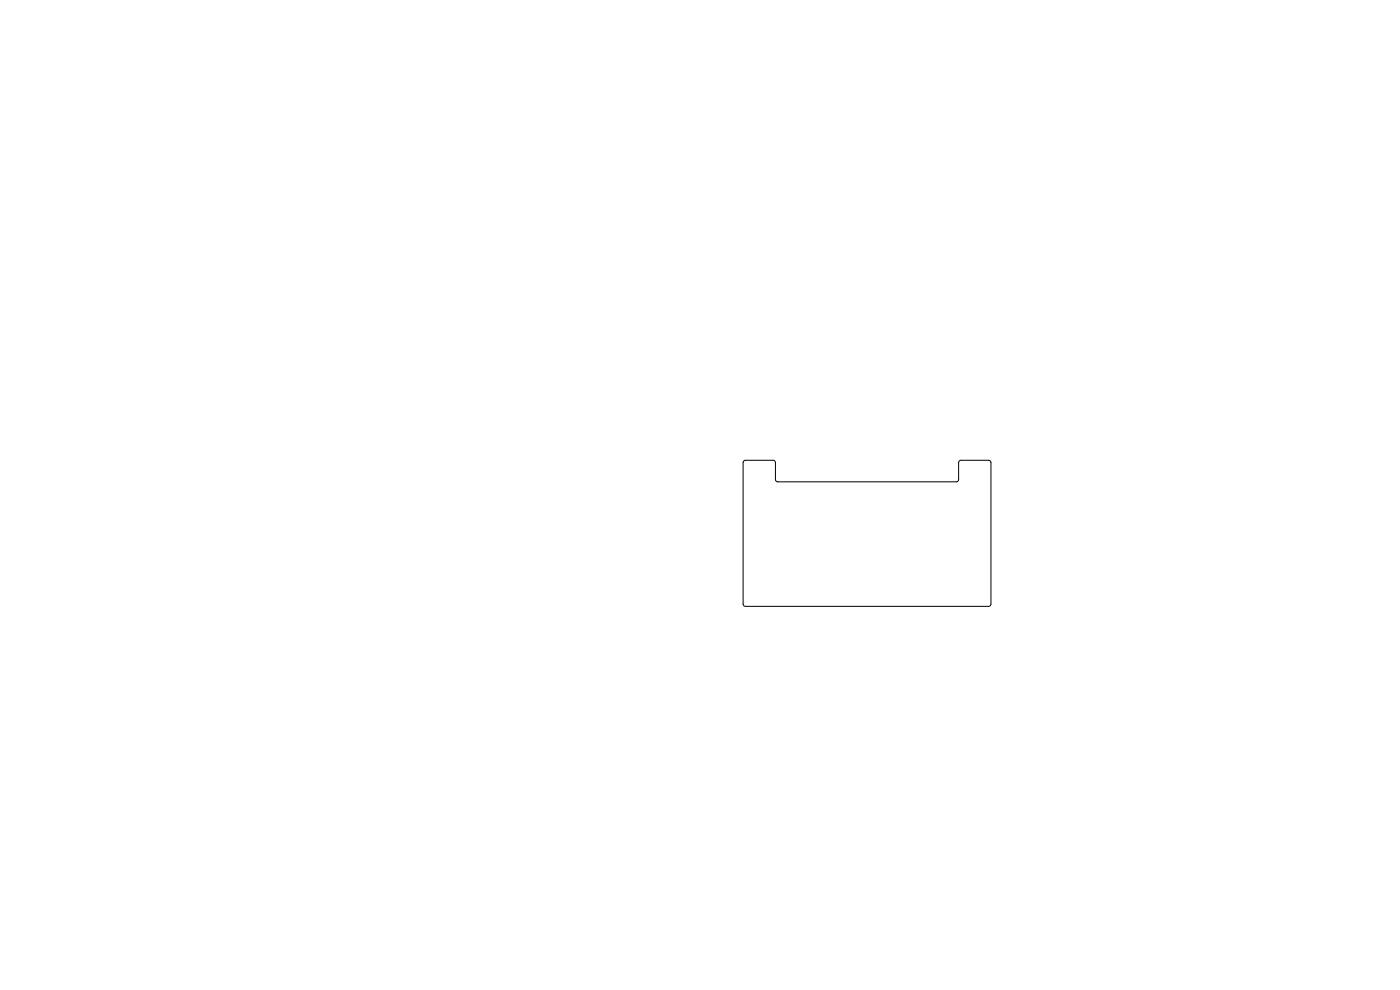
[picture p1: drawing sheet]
<svg xmlns="http://www.w3.org/2000/svg" width="297mm" height="210mm" viewBox="0 0 297 210" stroke-linecap="round" stroke-linejoin="round" font-family="sans-serif">
<path d="M157.8 97.8l.4-.2 6.1 .1 .2 .4v3.7l.5 .4h37.9l.3-.1 .2-.3v-3.7l.2-.4h6.4l.2 .4v30.3l-.5 .2h-51.8l-.3-.5v-30z" fill="none" stroke="#000" stroke-width=".21"/>
</svg>
